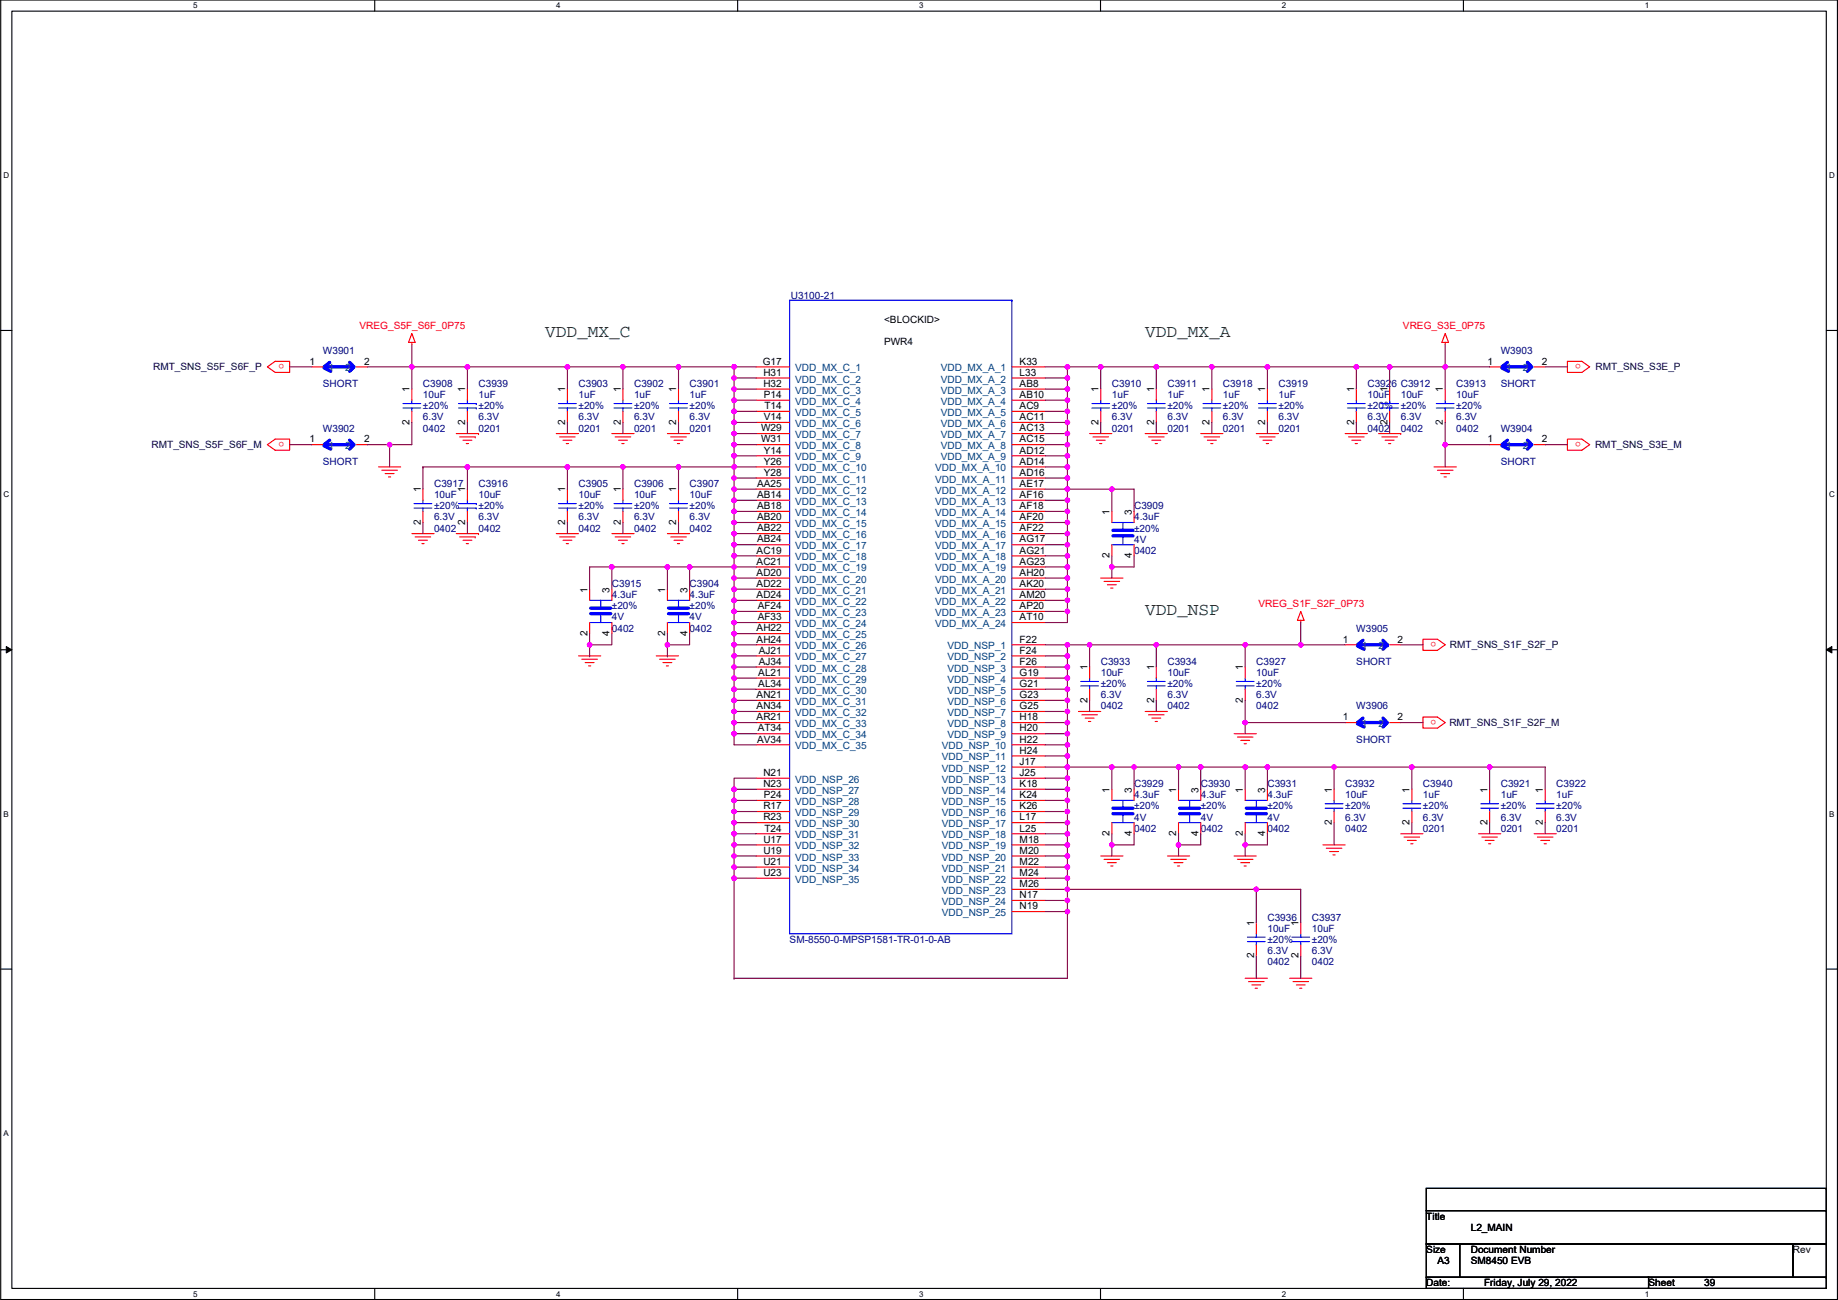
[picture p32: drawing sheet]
<svg xmlns="http://www.w3.org/2000/svg" width="420mm" height="297mm" viewBox="0 0 420 297" stroke-linecap="round" stroke-linejoin="round" font-family="sans-serif">
<defs><g id="words">
<g font-size="4.1" fill="#008000">
<text x="124.6" y="77">VDD_MX_C</text>
<text x="261.8" y="77">VDD_MX_A</text>
<text x="261.8" y="140.5">VDD_NSP</text>
</g>
<g font-size="2.3" fill="#000080">
<text x="180.8" y="68.4">U3100-21</text>
<text x="73.8" y="80.8">W3901</text>
<text x="343.1" y="80.8">W3903</text>
<text x="73.8" y="88.4">SHORT</text>
<text x="96.7" y="88.4">C3908</text>
<text x="109.4" y="88.4">C3939</text>
<text x="132.2" y="88.4">C3903</text>
<text x="144.9" y="88.4">C3902</text>
<text x="157.6" y="88.4">C3901</text>
<text x="254.2" y="88.4">C3910</text>
<text x="266.9" y="88.4">C3911</text>
<text x="279.6" y="88.4">C3918</text>
<text x="292.3" y="88.4">C3919</text>
<text x="312.6" y="88.4">C3926 C3912</text>
<text x="332.9" y="88.4">C3913</text>
<text x="343.1" y="88.4">SHORT</text>
<text x="96.7" y="91">10uF</text>
<text x="96.7" y="93.5">±20%</text>
<text x="109.4" y="91">1uF</text>
<text x="109.4" y="93.5">±20%</text>
<text x="132.2" y="91">1uF</text>
<text x="132.2" y="93.5">±20%</text>
<text x="144.9" y="91">1uF</text>
<text x="144.9" y="93.5">±20%</text>
<text x="157.6" y="91">1uF</text>
<text x="157.6" y="93.5">±20%</text>
<text x="254.2" y="91">1uF</text>
<text x="254.2" y="93.5">±20%</text>
<text x="266.9" y="91">1uF</text>
<text x="266.9" y="93.5">±20%</text>
<text x="279.6" y="91">1uF</text>
<text x="279.6" y="93.5">±20%</text>
<text x="292.3" y="91">1uF</text>
<text x="292.3" y="93.5">±20%</text>
<text x="312.6" y="91">10uF</text>
<text x="312.6" y="93.5">±20%</text>
<text x="320.2" y="91">10uF</text>
<text x="320.2" y="93.5">±20%</text>
<text x="332.9" y="91">10uF</text>
<text x="332.9" y="93.5">±20%</text>
<text x="73.8" y="98.6">W3902</text>
<text x="96.7" y="98.6">0402</text>
<text x="96.7" y="96.1">6.3V</text>
<text x="109.4" y="98.6">0201</text>
<text x="109.4" y="96.1">6.3V</text>
<text x="132.2" y="98.6">0201</text>
<text x="132.2" y="96.1">6.3V</text>
<text x="144.9" y="98.6">0201</text>
<text x="144.9" y="96.1">6.3V</text>
<text x="157.6" y="98.6">0201</text>
<text x="157.6" y="96.1">6.3V</text>
<text x="254.2" y="98.6">0201</text>
<text x="254.2" y="96.1">6.3V</text>
<text x="266.9" y="98.6">0201</text>
<text x="266.9" y="96.1">6.3V</text>
<text x="279.6" y="98.6">0201</text>
<text x="279.6" y="96.1">6.3V</text>
<text x="292.3" y="98.6">0201</text>
<text x="292.3" y="96.1">6.3V</text>
<text x="312.6" y="98.6">0402</text>
<text x="312.6" y="96.1">6.3V</text>
<text x="320.2" y="98.6">0402</text>
<text x="320.2" y="96.1">6.3V</text>
<text x="332.9" y="98.6">0402</text>
<text x="332.9" y="96.1">6.3V</text>
<text x="343.1" y="98.6">W3904</text>
<text x="73.8" y="106.2">SHORT</text>
<text x="343.1" y="106.2">SHORT</text>
<text x="99.2" y="111.3">C3917</text>
<text x="99.2" y="113.8">10uF</text>
<text x="109.4" y="111.3">C3916</text>
<text x="109.4" y="113.8">10uF</text>
<text x="132.2" y="111.3">C3905</text>
<text x="132.2" y="113.8">10uF</text>
<text x="144.9" y="111.3">C3906</text>
<text x="144.9" y="113.8">10uF</text>
<text x="157.6" y="111.3">C3907</text>
<text x="157.6" y="113.8">10uF</text>
<text x="99.2" y="118.9">6.3V</text>
<text x="99.2" y="116.4">±20%</text>
<text x="109.4" y="118.9">6.3V</text>
<text x="109.4" y="116.4">±20%</text>
<text x="132.2" y="118.9">6.3V</text>
<text x="132.2" y="116.4">±20%</text>
<text x="144.9" y="118.9">6.3V</text>
<text x="144.9" y="116.4">±20%</text>
<text x="157.6" y="118.9">6.3V</text>
<text x="157.6" y="116.4">±20%</text>
<text x="259.2" y="116.4">C3909</text>
<text x="259.2" y="118.9">4.3uF</text>
<text x="99.2" y="121.5">0402</text>
<text x="109.4" y="121.5">0402</text>
<text x="132.2" y="121.5">0402</text>
<text x="144.9" y="121.5">0402</text>
<text x="157.6" y="121.5">0402</text>
<text x="259.2" y="124">4V</text>
<text x="259.2" y="121.5">±20%</text>
<text x="259.2" y="126.5">0402</text>
<text x="139.9" y="134.2">C3915</text>
<text x="139.9" y="136.7">4.3uF</text>
<text x="157.6" y="134.2">C3904</text>
<text x="157.6" y="136.7">4.3uF</text>
<text x="139.9" y="141.8">4V</text>
<text x="139.9" y="139.2">±20%</text>
<text x="157.6" y="141.8">4V</text>
<text x="157.6" y="139.2">±20%</text>
<text x="139.9" y="144.3">0402</text>
<text x="157.6" y="144.3">0402</text>
<text x="310" y="144.3">W3905</text>
<text x="251.6" y="151.9">C3933</text>
<text x="251.6" y="154.5">10uF</text>
<text x="266.9" y="151.9">C3934</text>
<text x="266.9" y="154.5">10uF</text>
<text x="287.2" y="151.9">C3927</text>
<text x="287.2" y="154.5">10uF</text>
<text x="310" y="151.9">SHORT</text>
<text x="251.6" y="159.6">6.3V</text>
<text x="251.6" y="157">±20%</text>
<text x="266.9" y="159.6">6.3V</text>
<text x="266.9" y="157">±20%</text>
<text x="287.2" y="159.6">6.3V</text>
<text x="287.2" y="157">±20%</text>
<text x="251.6" y="162.1">0402</text>
<text x="266.9" y="162.1">0402</text>
<text x="287.2" y="162.1">0402</text>
<text x="310" y="162.1">W3906</text>
<text x="310" y="169.7">SHORT</text>
<text x="259.2" y="179.9">C3929</text>
<text x="274.5" y="179.9">C3930</text>
<text x="289.7" y="179.9">C3931</text>
<text x="307.5" y="179.9">C3932</text>
<text x="325.3" y="179.9">C3940</text>
<text x="343.1" y="179.9">C3921</text>
<text x="355.8" y="179.9">C3922</text>
<text x="259.2" y="182.4">4.3uF</text>
<text x="259.2" y="185">±20%</text>
<text x="274.5" y="182.4">4.3uF</text>
<text x="274.5" y="185">±20%</text>
<text x="289.7" y="182.4">4.3uF</text>
<text x="289.7" y="185">±20%</text>
<text x="307.5" y="182.4">10uF</text>
<text x="307.5" y="185">±20%</text>
<text x="325.3" y="182.4">1uF</text>
<text x="325.3" y="185">±20%</text>
<text x="343.1" y="182.4">1uF</text>
<text x="343.1" y="185">±20%</text>
<text x="355.8" y="182.4">1uF</text>
<text x="355.8" y="185">±20%</text>
<text x="259.2" y="190">0402</text>
<text x="259.2" y="187.5">4V</text>
<text x="274.5" y="190">0402</text>
<text x="274.5" y="187.5">4V</text>
<text x="289.7" y="190">0402</text>
<text x="289.7" y="187.5">4V</text>
<text x="307.5" y="190">0402</text>
<text x="307.5" y="187.5">6.3V</text>
<text x="325.3" y="190">0201</text>
<text x="325.3" y="187.5">6.3V</text>
<text x="343.1" y="190">0201</text>
<text x="343.1" y="187.5">6.3V</text>
<text x="355.8" y="190">0201</text>
<text x="355.8" y="187.5">6.3V</text>
<text x="180.5" y="215.4">SM-8550-0-MPSP1581-TR-01-0-AB</text>
<text x="289.7" y="210.4">C3936</text>
<text x="289.7" y="212.9">10uF</text>
<text x="289.7" y="215.4">±20%</text>
<text x="299.9" y="210.4">C3937</text>
<text x="299.9" y="212.9">10uF</text>
<text x="299.9" y="215.4">±20%</text>
<text x="289.7" y="220.5">0402</text>
<text x="289.7" y="218">6.3V</text>
<text x="299.9" y="220.5">0402</text>
<text x="299.9" y="218">6.3V</text>
</g>
<g font-size="2.3" fill="#f00">
<text x="82.2" y="75.2">VREG_S5F_S6F_0P75</text>
<text x="320.7" y="75.2">VREG_S3E_0P75</text>
<text x="64.9" y="83.2" transform="rotate(180 64.9 83.2)">o</text>
<text x="361.4" y="83.2" transform="rotate(180 361.4 83.2)">o</text>
<text x="64.9" y="101" transform="rotate(180 64.9 101)">o</text>
<text x="361.4" y="101" transform="rotate(180 361.4 101)">o</text>
<text x="287.7" y="138.7">VREG_S1F_S2F_0P73</text>
<text x="328.3" y="146.7" transform="rotate(180 328.3 146.7)">o</text>
<text x="328.3" y="164.5" transform="rotate(180 328.3 164.5)">o</text>
</g>
<g font-size="2.3">
<text x="202.1" y="73.7">&lt;BLOCKID&gt;</text>
<text x="70.8" y="83.3">1</text>
<text x="83.2" y="83.3">2</text>
<text x="174.4" y="83.3">G17</text>
<text x="202.1" y="78.8">PWR4</text>
<text x="233.1" y="83.3">K33</text>
<text x="340" y="83.3">1</text>
<text x="352.5" y="83.3">2</text>
<text x="93.6" y="89.7" transform="rotate(-90 93.6 89.7)">1</text>
<text x="106.3" y="89.7" transform="rotate(-90 106.3 89.7)">1</text>
<text x="129.2" y="89.7" transform="rotate(-90 129.2 89.7)">1</text>
<text x="141.9" y="89.7" transform="rotate(-90 141.9 89.7)">1</text>
<text x="154.6" y="89.7" transform="rotate(-90 154.6 89.7)">1</text>
<text x="174.5" y="85.9">H31</text>
<text x="174.5" y="88.4">H32</text>
<text x="233.1" y="85.9">L33</text>
<text x="233.1" y="88.4">AB8</text>
<text x="251.1" y="89.7" transform="rotate(-90 251.1 89.7)">1</text>
<text x="263.8" y="89.7" transform="rotate(-90 263.8 89.7)">1</text>
<text x="276.5" y="89.7" transform="rotate(-90 276.5 89.7)">1</text>
<text x="289.2" y="89.7" transform="rotate(-90 289.2 89.7)">1</text>
<text x="309.5" y="89.7" transform="rotate(-90 309.5 89.7)">1</text>
<text x="317.2" y="89.7" transform="rotate(-90 317.2 89.7)">1</text>
<text x="329.8" y="89.7" transform="rotate(-90 329.8 89.7)">1</text>
<text x="174.6" y="90.9">P14</text>
<text x="174.8" y="93.5">T14</text>
<text x="233.1" y="90.9">AB10</text>
<text x="233.1" y="93.5">AC9</text>
<text x="70.8" y="101.1">1</text>
<text x="83.2" y="101.1">2</text>
<text x="93.6" y="97" transform="rotate(-90 93.6 97)">2</text>
<text x="106.3" y="97" transform="rotate(-90 106.3 97)">2</text>
<text x="129.2" y="97" transform="rotate(-90 129.2 97)">2</text>
<text x="141.9" y="97" transform="rotate(-90 141.9 97)">2</text>
<text x="154.6" y="97" transform="rotate(-90 154.6 97)">2</text>
<text x="174" y="98.6">W29</text>
<text x="174" y="101.1">W31</text>
<text x="174.6" y="96">V14</text>
<text x="233.1" y="96">AC11</text>
<text x="233.1" y="98.6">AC13</text>
<text x="233.1" y="101.1">AC15</text>
<text x="251.1" y="97" transform="rotate(-90 251.1 97)">2</text>
<text x="263.8" y="97" transform="rotate(-90 263.8 97)">2</text>
<text x="276.5" y="97" transform="rotate(-90 276.5 97)">2</text>
<text x="289.2" y="97" transform="rotate(-90 289.2 97)">2</text>
<text x="309.5" y="97" transform="rotate(-90 309.5 97)">2</text>
<text x="317.2" y="97" transform="rotate(-90 317.2 97)">2</text>
<text x="329.8" y="97" transform="rotate(-90 329.8 97)">2</text>
<text x="340" y="101.1">1</text>
<text x="352.5" y="101.1">2</text>
<text x="174.6" y="106.2">Y26</text>
<text x="174.6" y="103.6">Y14</text>
<text x="233.1" y="106.2">AD14</text>
<text x="233.1" y="103.6">AD12</text>
<text x="96.2" y="112.5" transform="rotate(-90 96.2 112.5)">1</text>
<text x="106.3" y="112.5" transform="rotate(-90 106.3 112.5)">1</text>
<text x="129.2" y="112.5" transform="rotate(-90 129.2 112.5)">1</text>
<text x="141.9" y="112.5" transform="rotate(-90 141.9 112.5)">1</text>
<text x="154.6" y="112.5" transform="rotate(-90 154.6 112.5)">1</text>
<text x="173.1" y="111.3">AA25</text>
<text x="173.1" y="113.8">AB14</text>
<text x="174.6" y="108.7">Y28</text>
<text x="233.1" y="108.7">AD16</text>
<text x="233.1" y="111.3">AE17</text>
<text x="233.1" y="113.8">AF16</text>
<text x="96.2" y="119.9" transform="rotate(-90 96.2 119.9)">2</text>
<text x="106.3" y="119.9" transform="rotate(-90 106.3 119.9)">2</text>
<text x="129.2" y="119.9" transform="rotate(-90 129.2 119.9)">2</text>
<text x="141.9" y="119.9" transform="rotate(-90 141.9 119.9)">2</text>
<text x="154.6" y="119.9" transform="rotate(-90 154.6 119.9)">2</text>
<text x="173.1" y="116.3">AB18</text>
<text x="173.1" y="118.9">AB20</text>
<text x="233.1" y="116.3">AF18</text>
<text x="233.1" y="118.9">AF20</text>
<text x="253.6" y="117.6" transform="rotate(-90 253.6 117.6)">1</text>
<text x="258.7" y="117.6" transform="rotate(-90 258.7 117.6)">3</text>
<text x="173.1" y="121.4">AB22</text>
<text x="173.1" y="124">AB24</text>
<text x="233.1" y="121.4">AF22</text>
<text x="233.1" y="124">AG17</text>
<text x="173" y="126.5">AC19</text>
<text x="173" y="129">AC21</text>
<text x="173" y="131.6">AD20</text>
<text x="233.1" y="126.5">AG21</text>
<text x="233.1" y="129">AG23</text>
<text x="233.1" y="131.6">AH20</text>
<text x="253.6" y="127.5" transform="rotate(-90 253.6 127.5)">2</text>
<text x="258.7" y="127.5" transform="rotate(-90 258.7 127.5)">4</text>
<text x="134.3" y="135.4" transform="rotate(-90 134.3 135.4)">1</text>
<text x="139.3" y="135.4" transform="rotate(-90 139.3 135.4)">3</text>
<text x="152.1" y="135.4" transform="rotate(-90 152.1 135.4)">1</text>
<text x="157.1" y="135.4" transform="rotate(-90 157.1 135.4)">3</text>
<text x="173" y="134.1">AD22</text>
<text x="173" y="136.7">AD24</text>
<text x="233.1" y="134.1">AK20</text>
<text x="233.1" y="136.7">AM20</text>
<text x="173.2" y="139.2">AF24</text>
<text x="173.2" y="141.7">AF33</text>
<text x="233.1" y="139.2">AP20</text>
<text x="233.1" y="141.7">AT10</text>
<text x="134.3" y="145.3" transform="rotate(-90 134.3 145.3)">2</text>
<text x="139.3" y="145.3" transform="rotate(-90 139.3 145.3)">4</text>
<text x="152.1" y="145.3" transform="rotate(-90 152.1 145.3)">2</text>
<text x="157.1" y="145.3" transform="rotate(-90 157.1 145.3)">4</text>
<text x="173" y="144.3">AH22</text>
<text x="173" y="146.8">AH24</text>
<text x="173.5" y="149.4">AJ21</text>
<text x="233.1" y="146.8">F22</text>
<text x="233.1" y="149.4">F24</text>
<text x="307" y="146.8">1</text>
<text x="319.4" y="146.8">2</text>
<text x="173.3" y="154.4">AL21</text>
<text x="173.5" y="151.9">AJ34</text>
<text x="233.1" y="151.9">F26</text>
<text x="233.1" y="154.4">G19</text>
<text x="248.6" y="153.2" transform="rotate(-90 248.6 153.2)">1</text>
<text x="263.8" y="153.2" transform="rotate(-90 263.8 153.2)">1</text>
<text x="284.1" y="153.2" transform="rotate(-90 284.1 153.2)">1</text>
<text x="173" y="159.5">AN21</text>
<text x="173.3" y="157">AL34</text>
<text x="233.1" y="157">G21</text>
<text x="233.1" y="159.5">G23</text>
<text x="248.6" y="160.5" transform="rotate(-90 248.6 160.5)">2</text>
<text x="263.8" y="160.5" transform="rotate(-90 263.8 160.5)">2</text>
<text x="284.1" y="160.5" transform="rotate(-90 284.1 160.5)">2</text>
<text x="173" y="162.1">AN34</text>
<text x="173" y="164.6">AR21</text>
<text x="173.2" y="167.1">AT34</text>
<text x="233.1" y="162.1">G25</text>
<text x="233.1" y="164.6">H18</text>
<text x="233.1" y="167.1">H20</text>
<text x="307" y="164.6">1</text>
<text x="319.4" y="164.6">2</text>
<text x="173.1" y="169.7">AV34</text>
<text x="233.1" y="169.7">H22</text>
<text x="233.1" y="172.2">H24</text>
<text x="174.5" y="177.3">N21</text>
<text x="174.5" y="179.8">N23</text>
<text x="233.1" y="174.8">J17</text>
<text x="233.1" y="177.3">J25</text>
<text x="233.1" y="179.8">K18</text>
<text x="174.5" y="184.9">R17</text>
<text x="174.6" y="182.4">P24</text>
<text x="233.1" y="182.4">K24</text>
<text x="233.1" y="184.9">K26</text>
<text x="253.6" y="181.1" transform="rotate(-90 253.6 181.1)">1</text>
<text x="258.7" y="181.1" transform="rotate(-90 258.7 181.1)">3</text>
<text x="268.9" y="181.1" transform="rotate(-90 268.9 181.1)">1</text>
<text x="274" y="181.1" transform="rotate(-90 274 181.1)">3</text>
<text x="284.1" y="181.1" transform="rotate(-90 284.1 181.1)">1</text>
<text x="289.2" y="181.1" transform="rotate(-90 289.2 181.1)">3</text>
<text x="304.4" y="181.1" transform="rotate(-90 304.4 181.1)">1</text>
<text x="322.2" y="181.1" transform="rotate(-90 322.2 181.1)">1</text>
<text x="340" y="181.1" transform="rotate(-90 340 181.1)">1</text>
<text x="352.7" y="181.1" transform="rotate(-90 352.7 181.1)">1</text>
<text x="174.5" y="187.5">R23</text>
<text x="174.8" y="190">T24</text>
<text x="233.1" y="187.5">L17</text>
<text x="233.1" y="190">L25</text>
<text x="253.6" y="191" transform="rotate(-90 253.6 191)">2</text>
<text x="258.7" y="191" transform="rotate(-90 258.7 191)">4</text>
<text x="268.9" y="191" transform="rotate(-90 268.9 191)">2</text>
<text x="274" y="191" transform="rotate(-90 274 191)">4</text>
<text x="284.1" y="191" transform="rotate(-90 284.1 191)">2</text>
<text x="289.2" y="191" transform="rotate(-90 289.2 191)">4</text>
<text x="304.4" y="188.5" transform="rotate(-90 304.4 188.5)">2</text>
<text x="322.2" y="188.5" transform="rotate(-90 322.2 188.5)">2</text>
<text x="340" y="188.5" transform="rotate(-90 340 188.5)">2</text>
<text x="352.7" y="188.5" transform="rotate(-90 352.7 188.5)">2</text>
<text x="174.5" y="192.5">U17</text>
<text x="174.5" y="195.1">U19</text>
<text x="174.5" y="197.6">U21</text>
<text x="233.1" y="192.5">M18</text>
<text x="233.1" y="195.1">M20</text>
<text x="233.1" y="197.6">M22</text>
<text x="174.5" y="200.2">U23</text>
<text x="233.1" y="200.2">M24</text>
<text x="233.1" y="202.7">M26</text>
<text x="233.1" y="205.2">N17</text>
<text x="233.1" y="207.8">N19</text>
<text x="286.7" y="211.6" transform="rotate(-90 286.7 211.6)">1</text>
<text x="296.8" y="211.6" transform="rotate(-90 296.8 211.6)">1</text>
<text x="286.7" y="219" transform="rotate(-90 286.7 219)">2</text>
<text x="296.8" y="219" transform="rotate(-90 296.8 219)">2</text>
<text x="326" y="278.7">Title</text>
<text x="336.2" y="281.2">L2_MAIN</text>
<text x="326" y="286.3">Size</text>
<text x="336.2" y="286.3">Document Number</text>
<text x="409.9" y="286.3">Rev</text>
<text x="326" y="293.9">Date:</text>
<text x="328.6" y="288.8">A3</text>
<text x="336.2" y="288.8">SM8450 EVB</text>
<text x="339.3" y="293.9">Friday, July 29, 2022</text>
<text x="376.8" y="293.9">Sheet</text>
<text x="389.5" y="293.9">39</text>
</g>
<g font-size="2.3" fill="#000040">
<text x="35" y="84.6">RMT_SNS_S5F_S6F_P</text>
<text x="364.7" y="84.6">RMT_SNS_S3E_P</text>
<text x="34.6" y="102.4">RMT_SNS_S5F_S6F_M</text>
<text x="364.6" y="102.4">RMT_SNS_S3E_M</text>
<text x="331.4" y="148.1">RMT_SNS_S1F_S2F_P</text>
<text x="331.3" y="165.9">RMT_SNS_S1F_S2F_M</text>
</g>
<g font-size="2.3" fill="#004080">
<text x="75.1" y="84.9">1</text>
<text x="78.9" y="84.9">2</text>
<text x="181.8" y="84.9">VDD_MX_C_1</text>
<text x="181.8" y="87.4">VDD_MX_C_2</text>
<text x="181.8" y="89.9">VDD_MX_C_3</text>
<text x="215" y="84.9">VDD_MX_A_1</text>
<text x="215" y="87.4">VDD_MX_A_2</text>
<text x="215" y="89.9">VDD_MX_A_3</text>
<text x="344.3" y="84.9">1</text>
<text x="348.1" y="84.9">2</text>
<text x="181.8" y="92.5">VDD_MX_C_4</text>
<text x="181.8" y="95">VDD_MX_C_5</text>
<text x="215" y="92.5">VDD_MX_A_4</text>
<text x="215" y="95">VDD_MX_A_5</text>
<text x="181.8" y="97.6">VDD_MX_C_6</text>
<text x="181.8" y="100.1">VDD_MX_C_7</text>
<text x="215" y="97.6">VDD_MX_A_6</text>
<text x="215" y="100.1">VDD_MX_A_7</text>
<text x="75.1" y="102.6">1</text>
<text x="78.9" y="102.6">2</text>
<text x="181.8" y="107.7">VDD_MX_C_10</text>
<text x="181.8" y="102.6">VDD_MX_C_8</text>
<text x="181.8" y="105.2">VDD_MX_C_9</text>
<text x="213.8" y="107.7">VDD_MX_A_10</text>
<text x="215" y="102.6">VDD_MX_A_8</text>
<text x="215" y="105.2">VDD_MX_A_9</text>
<text x="344.3" y="102.6">1</text>
<text x="348.1" y="102.6">2</text>
<text x="181.8" y="110.3">VDD_MX_C_11</text>
<text x="181.8" y="112.8">VDD_MX_C_12</text>
<text x="213.8" y="110.3">VDD_MX_A_11</text>
<text x="213.8" y="112.8">VDD_MX_A_12</text>
<text x="181.8" y="115.3">VDD_MX_C_13</text>
<text x="181.8" y="117.9">VDD_MX_C_14</text>
<text x="213.8" y="115.3">VDD_MX_A_13</text>
<text x="213.8" y="117.9">VDD_MX_A_14</text>
<text x="181.8" y="120.4">VDD_MX_C_15</text>
<text x="181.8" y="123">VDD_MX_C_16</text>
<text x="181.8" y="125.5">VDD_MX_C_17</text>
<text x="213.8" y="120.4">VDD_MX_A_15</text>
<text x="213.8" y="123">VDD_MX_A_16</text>
<text x="213.8" y="125.5">VDD_MX_A_17</text>
<text x="181.8" y="128">VDD_MX_C_18</text>
<text x="181.8" y="130.6">VDD_MX_C_19</text>
<text x="213.8" y="128">VDD_MX_A_18</text>
<text x="213.8" y="130.6">VDD_MX_A_19</text>
<text x="181.8" y="133.1">VDD_MX_C_20</text>
<text x="181.8" y="135.7">VDD_MX_C_21</text>
<text x="213.8" y="133.1">VDD_MX_A_20</text>
<text x="213.8" y="135.7">VDD_MX_A_21</text>
<text x="181.8" y="138.2">VDD_MX_C_22</text>
<text x="181.8" y="140.7">VDD_MX_C_23</text>
<text x="181.8" y="143.3">VDD_MX_C_24</text>
<text x="213.8" y="138.2">VDD_MX_A_22</text>
<text x="213.8" y="140.7">VDD_MX_A_23</text>
<text x="213.8" y="143.3">VDD_MX_A_24</text>
<text x="181.8" y="145.8">VDD_MX_C_25</text>
<text x="181.8" y="148.4">VDD_MX_C_26</text>
<text x="216.6" y="148.4">VDD_NSP_1</text>
<text x="311.3" y="148.4">1</text>
<text x="315.1" y="148.4">2</text>
<text x="181.8" y="150.9">VDD_MX_C_27</text>
<text x="181.8" y="153.4">VDD_MX_C_28</text>
<text x="181.8" y="156">VDD_MX_C_29</text>
<text x="216.6" y="150.9">VDD_NSP_2</text>
<text x="216.6" y="153.4">VDD_NSP_3</text>
<text x="216.6" y="156">VDD_NSP_4</text>
<text x="181.8" y="158.5">VDD_MX_C_30</text>
<text x="181.8" y="161.1">VDD_MX_C_31</text>
<text x="216.6" y="158.5">VDD_NSP_5</text>
<text x="216.6" y="161.1">VDD_NSP_6</text>
<text x="181.8" y="163.6">VDD_MX_C_32</text>
<text x="181.8" y="166.1">VDD_MX_C_33</text>
<text x="216.6" y="163.6">VDD_NSP_7</text>
<text x="216.6" y="166.1">VDD_NSP_8</text>
<text x="311.3" y="166.1">1</text>
<text x="315.1" y="166.1">2</text>
<text x="181.8" y="168.7">VDD_MX_C_34</text>
<text x="181.8" y="171.2">VDD_MX_C_35</text>
<text x="215.3" y="171.2">VDD_NSP_10</text>
<text x="215.3" y="173.8">VDD_NSP_11</text>
<text x="216.6" y="168.7">VDD_NSP_9</text>
<text x="181.8" y="178.8">VDD_NSP_26</text>
<text x="215.3" y="176.3">VDD_NSP_12</text>
<text x="215.3" y="178.8">VDD_NSP_13</text>
<text x="181.8" y="181.4">VDD_NSP_27</text>
<text x="181.8" y="183.9">VDD_NSP_28</text>
<text x="215.3" y="181.4">VDD_NSP_14</text>
<text x="215.3" y="183.9">VDD_NSP_15</text>
<text x="181.8" y="186.5">VDD_NSP_29</text>
<text x="181.8" y="189">VDD_NSP_30</text>
<text x="181.8" y="191.5">VDD_NSP_31</text>
<text x="215.3" y="186.5">VDD_NSP_16</text>
<text x="215.3" y="189">VDD_NSP_17</text>
<text x="215.3" y="191.5">VDD_NSP_18</text>
<text x="181.8" y="194.1">VDD_NSP_32</text>
<text x="181.8" y="196.6">VDD_NSP_33</text>
<text x="215.3" y="194.1">VDD_NSP_19</text>
<text x="215.3" y="196.6">VDD_NSP_20</text>
<text x="181.8" y="199.2">VDD_NSP_34</text>
<text x="181.8" y="201.7">VDD_NSP_35</text>
<text x="215.3" y="199.2">VDD_NSP_21</text>
<text x="215.3" y="201.7">VDD_NSP_22</text>
<text x="215.3" y="204.2">VDD_NSP_23</text>
<text x="215.3" y="206.8">VDD_NSP_24</text>
<text x="215.3" y="209.3">VDD_NSP_25</text>
</g>
<g font-size="1.8">
<text x="44.2" y="1.9">5</text>
<text x="127.1" y="1.9">4</text>
<text x="210.1" y="1.9">3</text>
<text x="293.1" y="1.9">2</text>
<text x="376" y="1.9">1</text>
<text x=".8" y="40.7">D</text>
<text x="418.1" y="40.7">D</text>
<text x=".8" y="113.6">C</text>
<text x="418.1" y="113.6">C</text>
<text x=".8" y="186.6">B</text>
<text x="418.1" y="186.6">B</text>
<text x=".8" y="259.6">A</text>
<text x="44.2" y="296.3">5</text>
<text x="127.1" y="296.3">4</text>
<text x="210.1" y="296.3">3</text>
<text x="293.1" y="296.3">2</text>
<text x="376" y="296.3">1</text>
</g>
</g></defs>
<path d="M.2 0h419.8v296.9h-419.8zM2.7 2.5h414.8v291.9h-414.8z" fill="none" stroke="#000" stroke-width=".25"/>
<g fill="#fff">
<path d="M44.2 .3h1v2h-1z"/>
<path d="M44.2 294.6h1v2.1h-1z"/>
</g>
<path d="M85.7 0v2.5M85.7 294.4v2.5" fill="none" stroke="#000" stroke-width=".25"/>
<g fill="#fff">
<path d="M127.1 .3h1v2h-1z"/>
<path d="M127.1 294.6h1v2.1h-1z"/>
</g>
<path d="M168.6 0v2.5M168.6 294.4v2.5" fill="none" stroke="#000" stroke-width=".25"/>
<g fill="#fff">
<path d="M210.1 .3h1v2h-1z"/>
<path d="M210.1 294.6h1v2.1h-1z"/>
</g>
<path d="M251.6 0v2.5M251.6 294.4v2.5" fill="none" stroke="#000" stroke-width=".25"/>
<g fill="#fff">
<path d="M293.1 .3h1v2h-1z"/>
<path d="M293.1 294.6h1v2.1h-1z"/>
</g>
<path d="M334.5 0v2.5M334.5 294.4v2.5" fill="none" stroke="#000" stroke-width=".25"/>
<g fill="#fff">
<path d="M376 .3h1v2h-1z"/>
<path d="M376 294.6h1v2.1h-1z"/>
<path d="M.8 39h1.3v2.1h-1.3z"/>
<path d="M418.1 39h1.3v2.1h-1.3z"/>
<path d="M.8 112h1.3v2h-1.3z"/>
<path d="M418.1 112h1.3v2h-1.3z"/>
</g>
<path d="M.2 75.5h2.5M417.5 75.5h2.5" fill="none" stroke="#000" stroke-width=".25"/>
<g fill="#fff">
<path d="M.8 184.9h1.2v2.1h-1.2z"/>
<path d="M418.1 184.9h1.2v2.1h-1.2z"/>
</g>
<path d="M.2 148.5h2.5M417.5 148.5h2.5" fill="none" stroke="#000" stroke-width=".25"/>
<path d="M1.4 147.7l1.3 .8-1.3 .7zM417.5 148.5l1.3-.8v1.5z" fill="#000" stroke="#000" stroke-width=".23"/>
<path d="M.8 257.9h1.2v2h-1.2z" fill="#fff"/>
<g fill="none" stroke="#000" stroke-width=".25">
<path d="M.2 221.4h2.5M417.5 221.4h2.5M326 271.5h91.5v5.1h-91.5zM326 276.6h91.5v7.6h-91.5zM417.5 271.5h.1M417.5 276.6h.1M326 284.2h7.7v7.7h-7.7zM326 291.9h50.8v2.5h-50.8zM333.7 284.2h.1M333.7 284.2h76.2v7.7h-76.2zM376.8 291.9h.1M376.8 291.9h40.7v2.5h-40.7z"/>
<path d="M409.9 284.2h.1M409.9 284.2h7.6v7.7h-7.6zM417.5 284.2h.1M417.5 291.9h.1"/>
</g>
<g fill="none" stroke="#f00" stroke-width=".25">
<path d="M94.1 78.2v.5M94.1 76.2l.8 2h-1.5zM330.4 78.2v.5M330.4 76.2l.7 2h-1.5zM61.1 83.8l1.8-1.2h3.3v2.5h-3.3zM104.3 99.1h5.1M105.1 99.8h3.5M108.6 99.8h.1M109.4 99.1h.1M127.2 99.1h5M127.9 99.8h3.6M129.7 88.9v2.5"/>
<path d="M129.7 94v2.5M139.9 99.1h5M140.6 99.8h3.6M142.4 88.9v2.5M142.4 94v2.5M152.6 99.1h5M153.3 99.8h3.6M155.1 88.9v2.5M155.1 94v2.5M249.1 99.1h5.1M249.8 99.8h3.6M251.6 88.9v2.5"/>
<path d="M251.6 94v2.5M261.8 99.1h5.1M262.5 99.8h3.6M274.5 99.1h5.1M275.2 99.8h3.6M277 88.9v2.5M277 94v2.5M287.2 99.1h5.1M287.9 99.8h3.6M289.7 88.9v2.5M289.7 94v2.5M307.5 99.1h5.1"/>
<path d="M308.3 99.8h3.5M310 88.9v2.5M310 94v2.5M315.1 99.1h5.1M315.9 99.8h3.5M320.2 99.1h.1M340.5 83.8h2.6M350.7 83.8h2.5M358.3 82.6h3.3l1.8 1.2-1.8 1.3h-3.3zM61.1 101.6l1.8-1.3h3.3v2.6h-3.3zM86.5 106.7h5.1M87.3 107.4h3.5"/>
<path d="M88 108.2h2.1M88.8 109h.5M96.7 111.8v2.5M96.7 116.8v2.6M105.8 100.6h2.1M106.6 101.4h.5M128.7 100.6h2M129.5 101.4h.5M141.4 100.6h2M142.2 101.4h.5M154.1 100.6h2M154.9 101.4h.5"/>
<path d="M250.6 100.6h2M251.4 101.4h.5M263.3 100.6h2M264.1 101.4h.5M276 100.6h2M276.8 101.4h.5M288.7 100.6h2M289.5 101.4h.5M309 100.6h2.1M309.8 101.4h.5M316.6 100.6h2.1M317.4 101.4h.5"/>
<path d="M327.8 106.7h5.1M328.6 107.4h3.5M329.3 108.2h2.1M330.1 109h.5M340.5 101.6h2.6M350.7 101.6h2.5M358.3 100.3h3.3l1.8 1.3-1.8 1.3h-3.3zM94.1 121.9h5.1M94.9 122.7h3.6M95.7 123.5h2M96.4 124.2h.5M104.3 121.9h5.1"/>
<path d="M105.1 122.7h3.5M105.8 123.5h2.1M106.6 124.2h.5M108.6 122.7h.1M109.4 121.9h.1M127.2 121.9h5M127.9 122.7h3.6M128.7 123.5h2M129.5 124.2h.5M134.8 134.6v2.6M139.9 121.9h5M139.9 134.6v2.6"/>
<path d="M140.6 122.7h3.6M141.4 123.5h2M142.2 124.2h.5M152.6 121.9h5M153.3 122.7h3.6M154.1 123.5h2M154.9 124.2h.5M251.6 132.1h5.1M252.4 132.8h3.5M253.1 133.6h2.1M253.9 134.4h.5M297.3 139.7l.8 2h-1.5z"/>
<path d="M132.2 149.9h5.1M133 150.6h3.6M133.8 151.4h2M134.5 152.2h.5M134.8 142.2v2.6M139.9 142.2v2.6M150 149.9h5.1M150.8 150.6h3.5M151.5 151.4h2.1M152.3 152.2h.5M264.3 152.4v2.5M264.3 157.5v2.5"/>
<path d="M284.6 152.4v2.5M284.6 157.5v2.5M297.3 141.7v.5M325.3 146.1h3.3l1.8 1.2-1.8 1.3h-3.3zM246.5 162.6h5.1M247.3 163.3h3.6M248.1 164.1h2M248.8 164.9h.5M261.8 162.6h5.1M262.5 163.3h3.6M263.3 164.1h2M264.1 164.9h.5"/>
<path d="M282.1 167.6h5.1M282.9 168.4h3.5M283.6 169.2h2.1M284.4 169.9h.5M325.3 163.8h3.3l1.8 1.3-1.8 1.3h-3.3zM251.6 195.6h5.1M252.4 196.3h3.5M253.1 197.1h2.1M253.9 197.9h.5M266.9 195.6h5M267.6 196.3h3.6M268.4 197.1h2"/>
<path d="M269.2 197.9h.5M269.4 180.3v2.6M269.4 188v2.5M274.5 180.3v2.6M274.5 188v2.5M282.1 195.6h5.1M282.9 196.3h3.5M283.6 197.1h2.1M284.4 197.9h.5M302.4 193h5.1M303.2 193.8h3.5M303.9 194.6h2.1"/>
<path d="M304.7 195.3h.5M305 180.3v2.6M305 185.4v2.6M320.2 190.5h5.1M321 191.3h3.5M321.7 192h2.1M322.5 192.8h.5M322.7 180.3v2.6M322.7 185.4v2.6M338 190.5h5.1M338.7 191.3h3.6M339.5 192h2"/>
<path d="M340.3 192.8h.5M340.5 180.3v2.6M340.5 185.4v2.6M350.7 190.5h5.1M351.4 191.3h3.6M352.2 192h2M353 192.8h.5M287.2 210.8v2.6M287.2 215.9v2.5M297.3 210.8v2.6M297.3 215.9v2.5M284.6 223.5h5.1"/>
<path d="M285.4 224.3h3.6M286.2 225.1h2M286.9 225.8h.5M294.8 223.5h5.1M295.6 224.3h3.5M296.3 225.1h2.1M297.1 225.8h.5"/>
</g>
<g fill="none" stroke="#00f" stroke-width=".76">
<path d="M343.3 84.1l1.5 .7M343.8 83.8h5.6M344.6 82.8l-1.3 1M349.2 82.8l.7 .8M350.2 83.8l-1 1M343.3 101.9l1.5 .7M343.8 101.6h5.6M344.6 100.6l-1.3 1M349.2 100.6l.7 .8M350.2 101.6l-1 1M135 138.9h4.6M135 140.2h4.6"/>
<path d="M316.1 146.3l.8 .8M317.2 147.3l-1.1 1M269.7 184.7h4.5M269.7 185.9h4.5"/>
</g>
<g fill="none" stroke="#00f" stroke-width=".25">
<path d="M127.7 92.2h4M127.7 93.2h4M129.7 91.4v.8M129.7 93.2v.8M140.4 92.2h4M140.4 93.2h4M142.4 91.4v.8M142.4 93.2v.8M153.1 92.2h4M153.1 93.2h4M155.1 91.4v.8M155.1 93.2v.8"/>
<path d="M249.6 92.2h4.1M249.6 93.2h4.1M251.6 91.4v.8M251.6 93.2v.8M275 92.2h4.1M275 93.2h4.1M277 91.4v.8M277 93.2v.8M287.7 92.2h4.1M287.7 93.2h4.1M289.7 91.4v.8M289.7 93.2v.8"/>
<path d="M308 92.2h4.1M308 93.2h4.1M310 91.4v.8M310 93.2v.8M94.7 115.1h4M94.7 116.1h4M96.7 114.3v.8M96.7 116.1v.7M134.8 137.2h5.1M137.3 137.2v1.5M134.8 142.2h5.1M137.3 140.5v1.7"/>
<path d="M262.3 155.7h4.1M262.3 156.7h4.1M264.3 154.9v.8M264.3 156.7v.8M282.6 155.7h4.1M282.6 156.7h4.1M284.6 154.9v.8M284.6 156.7v.8M269.4 188h5.1M269.4 182.9h5.1M271.9 182.9v1.5M271.9 186.2v1.8"/>
<path d="M302.9 183.6h4.1M302.9 184.7h4.1M305 182.9v.7M305 184.7v.7M320.7 183.6h4.1M320.7 184.7h4.1M322.7 182.9v.7M322.7 184.7v.7M338.5 183.6h4.1M338.5 184.7h4.1M340.5 182.9v.7M340.5 184.7v.7"/>
<path d="M285.2 214.1h4M285.2 215.1h4M287.2 213.4v.7M287.2 215.1v.8M295.3 214.1h4.1M295.3 215.1h4.1M297.3 213.4v.7M297.3 215.1v.8"/>
</g>
<circle cx="317.2" cy="147.3" r=".38" fill="#00f"/>
<path d="M310.8 147.3h5.6" fill="none" stroke="#00f" stroke-width=".76"/>
<circle cx="316.4" cy="147.3" r=".38" fill="#00f"/>
<g fill="none" stroke="#00f" stroke-width=".76">
<path d="M74.1 84.1l1.5 .7M74.6 83.8h5.6M75.3 82.8l-1.2 1M79.9 82.8l.8 .8M80.9 83.8l-1 1M74.1 101.9l1.5 .7M74.6 101.6h5.6M75.3 100.6l-1.2 1M79.9 100.6l.8 .8M80.9 101.6l-1 1M254.4 121.2h4.6M254.4 122.4h4.6"/>
<path d="M310.3 147.6l1.5 .7M311.6 146.3l-1.3 1M310.8 165.1h5.6M316.1 164.1l.8 .8M317.2 165.1l-1.1 1M254.4 184.7h4.6M254.4 185.9h4.6M284.9 184.7h4.6M284.9 185.9h4.6"/>
</g>
<g fill="none" stroke="#f00" stroke-width=".25">
<path d="M71.3 83.8h2.5M81.4 83.8h2.6M94.1 88.9v2.5M94.1 94v2.5M106.8 88.9v2.5M106.8 94v2.5M317.7 88.9v2.5M317.7 94v2.5M330.4 88.9v2.5M330.4 94v2.5M71.3 101.6h2.5M81.4 101.6h2.6"/>
<path d="M142.4 111.8v2.5M142.4 116.8v2.6M254.2 116.8v2.6M259.2 116.8v2.6M254.2 124.5v2.5M259.2 124.5v2.5M307.5 147.3h2.5M317.7 147.3h2.5M254.2 180.3v2.6M254.2 188v2.5M259.2 180.3v2.6M259.2 188v2.5"/>
<path d="M284.6 180.3v2.6M284.6 188v2.5M289.7 180.3v2.6M289.7 188v2.5M353.2 180.3v2.6M353.2 185.4v2.6"/>
</g>
<g fill="none" stroke="#00f" stroke-width=".25">
<path d="M92.1 92.2h4.1M92.1 93.2h4.1M94.1 91.4v.8M94.1 93.2v.8M104.8 92.2h4.1M104.8 93.2h4.1M106.8 91.4v.8M106.8 93.2v.8M108.9 92.2h.1M108.9 93.2h.1M315.6 92.2h4.1M315.6 93.2h4.1"/>
<path d="M317.7 91.4v.8M317.7 93.2v.8M328.3 92.2h4.1M328.3 93.2h4.1M330.4 91.4v.8M330.4 93.2v.8M140.4 115.1h4M140.4 116.1h4M142.4 114.3v.8M142.4 116.1v.7M254.2 119.4h5M256.7 119.4v1.5"/>
<path d="M254.2 124.5h5M256.7 122.7v1.8M254.2 188h5M254.2 182.9h5M256.7 182.9v1.5M256.7 186.2v1.8M284.6 188h5.1M284.6 182.9h5.1M287.2 182.9v1.5M287.2 186.2v1.8M351.2 183.6h4.1M351.2 184.7h4.1"/>
<path d="M353.2 182.9v.7M353.2 184.7v.7"/>
</g>
<circle cx="316.4" cy="165.1" r=".38" fill="#00f"/>
<path d="M152.8 138.9h4.6M152.8 140.2h4.6M310.3 165.4l1.5 .7M311.6 164.1l-1.3 1" fill="none" stroke="#00f" stroke-width=".76"/>
<g fill="none" stroke="#f00" stroke-width=".25">
<path d="M172.9 83.8h7.6M172.9 86.4h7.6M172.9 88.9h7.6M172.9 91.4h7.6M172.9 94h7.6M172.9 96.5h7.6M172.9 99.1h7.6M231.3 83.8h7.6M231.3 86.4h7.6M231.3 88.9h7.6M231.3 91.4h7.6M231.3 94h7.6"/>
<path d="M231.3 96.5h7.6M231.3 99.1h7.6M264.3 88.9v2.5M264.3 94v2.5M106.8 111.8v2.5M106.8 116.8v2.6M129.7 111.8v2.5M129.7 116.8v2.6M155.1 111.8v2.5M155.1 116.8v2.6M172.9 106.7h7.6M172.9 109.2h7.6"/>
<path d="M172.9 111.8h7.6M172.9 114.3h7.6M172.9 116.8h7.6M172.9 119.4h7.6M172.9 101.6h7.6M172.9 104.1h7.6M231.3 106.7h7.6M231.3 109.2h7.6M231.3 111.8h7.6M231.3 114.3h7.6M231.3 116.8h7.6M231.3 119.4h7.6"/>
<path d="M231.3 101.6h7.6M231.3 104.1h7.6M152.6 134.6v2.6M157.6 134.6v2.6M172.9 121.9h7.6M172.9 124.5h7.6M172.9 127h7.6M172.9 129.5h7.6M172.9 132.1h7.6M172.9 134.6h7.6M172.9 137.2h7.6M172.9 139.7h7.6"/>
<path d="M231.3 121.9h7.6M231.3 124.5h7.6M231.3 127h7.6M231.3 129.5h7.6M231.3 132.1h7.6M231.3 134.6h7.6M231.3 137.2h7.6M231.3 139.7h7.6M152.6 142.2v2.6M157.6 142.2v2.6M172.9 142.2h7.6M172.9 144.8h7.6"/>
<path d="M172.9 147.3h7.6M172.9 149.9h7.6M172.9 152.4h7.6M172.9 154.9h7.6M172.9 157.5h7.6M231.3 142.2h7.6M231.3 147.3h7.6M231.3 149.9h7.6M231.3 152.4h7.6M231.3 154.9h7.6M231.3 157.5h7.6M249.1 152.4v2.5"/>
<path d="M249.1 157.5v2.5M172.9 160h7.6M172.9 162.6h7.6M172.9 165.1h7.6M172.9 167.6h7.6M172.9 170.2h7.6M172.9 177.8h7.6M231.3 170.2h7.6M231.3 172.7h7.6M231.3 175.3h7.6M231.3 177.8h7.6M231.3 160h7.6"/>
<path d="M231.3 162.6h7.6M231.3 165.1h7.6M231.3 167.6h7.6M307.5 165.1h2.5M317.7 165.1h2.5M172.9 180.3h7.6M172.9 182.9h7.6M172.9 185.4h7.6M172.9 188h7.6M172.9 190.5h7.6M172.9 193h7.6M172.9 195.6h7.6"/>
<path d="M172.9 198.1h7.6M231.3 180.3h7.6M231.3 182.9h7.6M231.3 185.4h7.6M231.3 188h7.6M231.3 190.5h7.6M231.3 193h7.6M231.3 195.6h7.6M231.3 198.1h7.6M172.9 200.7h7.6M231.3 200.7h7.6M231.3 203.2h7.6"/>
<path d="M231.3 205.7h7.6M231.3 208.3h7.6"/>
</g>
<g fill="none" stroke="#00f" stroke-width=".25">
<path d="M180.5 68.6h50.8v144.8h-50.8zM231.3 68.6h.1M262.3 92.2h4.1M262.3 93.2h4.1M264.3 91.4v.8M264.3 93.2v.8M104.8 115.1h4.1M104.8 116.1h4.1M106.8 114.3v.8M106.8 116.1v.7M108.9 115.1h.1M108.9 116.1h.1"/>
<path d="M127.7 115.1h4M127.7 116.1h4M129.7 114.3v.8M129.7 116.1v.7M153.1 115.1h4M153.1 116.1h4M155.1 114.3v.8M155.1 116.1v.7M152.6 137.2h5M155.1 137.2v1.5M152.6 142.2h5M155.1 140.5v1.7"/>
<path d="M247.1 155.7h4M247.1 156.7h4M249.1 154.9v.8M249.1 156.7v.8"/>
</g>
<g fill="none" stroke="#800040" stroke-width=".25">
<path d="M94.1 78.7v5.1M330.4 78.7v5.1M66.2 83.8h5.1M84 83.8h10.1M94.1 83.8v5.1M94.1 96.5v5.1h-5M94.1 83.8h12.7M106.8 83.8h.1M106.8 83.8h22.9M106.8 83.8v5.1M106.8 96.5v2.6M129.7 96.5v2.6"/>
<path d="M142.4 83.8h-12.7v5.1M142.4 96.5v2.6M155.1 83.8h-12.7v5.1M155.1 96.5v2.6M167.8 83.8v2.6M167.8 83.8h5.1M167.8 99.1v2.5M167.8 83.8h-12.7v5.1M167.8 99.1h5.1M172.9 86.4h-5.1v2.5M172.9 88.9h-5.1v2.5M172.9 91.4h-5.1v2.6"/>
<path d="M172.9 94h-5.1v2.5M172.9 96.5h-5.1v2.6M238.9 83.8h5.1v2.6M238.9 86.4h5.1M238.9 88.9h5.1M238.9 91.4h5.1M238.9 94h5.1M238.9 96.5h5.1M238.9 99.1h5.1M244 83.8h7.6M244 86.4v2.5M244 88.9v2.5"/>
<path d="M244 91.4v2.6M244 94v2.5M244 96.5v2.6M244 99.1v2.5M251.6 96.5v2.6M264.3 96.5v2.6M264.3 83.8v5.1M264.3 83.8h12.7M264.3 83.8h-12.7v5.1M277 83.8v5.1M277 96.5v2.6M277 83.8h33"/>
<path d="M289.7 83.8v5.1M289.7 96.5v2.6M310 83.8h7.7M310 83.8v5.1M310 83.8h.1M310 96.5v2.6M317.7 83.8h12.7M317.7 83.8v5.1M317.7 96.5v2.6M330.4 83.8h10.1M330.4 96.5v5.1M330.4 83.8v5.1"/>
<path d="M353.2 83.8h5.1M66.2 101.6h5.1M84 101.6h5.1M89.1 101.6v5.1M96.7 106.7v5.1M96.7 119.4v2.5M96.7 106.7h.1M96.7 106.7h10.1M106.8 106.7h22.9M106.8 106.7v5.1M106.8 119.4v2.5M129.7 119.4v2.5"/>
<path d="M142.4 106.7h-12.7v5.1M142.4 119.4v2.5M155.1 106.7h-12.7v5.1M155.1 119.4v2.5M167.8 116.8v2.6M167.8 116.8h5.1M172.9 101.6h-5.1v2.5M172.9 104.1h-5.1v2.6h-12.7v5.1M172.9 106.7h-5.1v2.5M172.9 109.2h-5.1v2.6M172.9 111.8h-5.1v2.5M172.9 114.3h-5.1v2.5"/>
<path d="M172.9 119.4h-5.1v2.5M238.9 101.6h5.1M238.9 104.1h5.1M238.9 106.7h5.1M238.9 109.2h5.1M238.9 111.8h5.1M238.9 116.8h5.1M238.9 119.4h5.1M238.9 114.3h5.1M244 111.8h10.2M244 101.6v2.5M244 104.1v2.6"/>
<path d="M244 106.7v2.5M244 109.2v2.6M244 111.8v2.5M244 116.8v2.6M244 119.4v2.5M244 114.3v2.5M254.2 111.8v5M254.2 111.8h5v5M330.4 101.6h10.1M330.4 101.6v5.1M353.2 101.6h5.1M139.9 129.5v5.1"/>
<path d="M152.6 129.5v5.1M157.6 129.5v5.1M167.8 139.7v2.5M167.8 139.7h5.1M172.9 121.9h-5.1v2.6M172.9 124.5h-5.1v2.5M172.9 127h-5.1v2.5h-33v5.1M172.9 129.5h-5.1v2.6M172.9 132.1h-5.1v2.5M172.9 134.6h-5.1v2.6M172.9 137.2h-5.1v2.5M238.9 121.9h5.1"/>
<path d="M238.9 124.5h5.1M238.9 127h5.1M238.9 129.5h5.1M238.9 132.1h5.1M238.9 134.6h5.1M238.9 137.2h5.1M238.9 139.7h5.1M244 121.9v2.6M244 124.5v2.5M244 127v2.5M244 129.5v2.6M244 132.1v2.5"/>
<path d="M244 134.6v2.6M244 137.2v2.5M244 139.7v2.5h-5.1M254.2 127v2.5M254.2 129.5v2.6M259.2 127v2.5h-5M134.8 144.8v2.5M134.8 149.9h.1M134.8 147.3v2.6M139.9 144.8v2.5h-5.1M152.6 144.8v2.5M152.6 149.9h.1"/>
<path d="M152.6 147.3v2.6M157.6 144.8v2.5h-5M167.8 142.2v2.6M167.8 149.9h.1M167.8 157.5v2.5M167.8 147.3v2.6M167.8 142.2h5.1M167.8 147.3h5.1M167.8 157.5h5.1M172.9 144.8h-5.1v2.5M172.9 149.9h-5.1v2.5M172.9 152.4h-5.1v2.5"/>
<path d="M172.9 154.9h-5.1v2.6M238.9 147.3h5.1M238.9 149.9h5.1M238.9 152.4h5.1M238.9 154.9h5.1M238.9 157.5h5.1M244 147.3h5.1M244 147.3h.1M244 149.9v2.5M244 152.4v2.5M244 154.9v2.6M244 157.5v2.5"/>
<path d="M244 147.3v2.6M249.1 147.3h.1M249.1 147.3h15.2M249.1 147.3v5.1M264.3 147.3h.1M264.3 147.3h20.3M264.3 147.3v5.1M284.6 147.3h12.7M284.6 147.3h.1M284.6 147.3v5.1M297.3 142.2v5.1M297.3 147.3h10.2"/>
<path d="M320.2 147.3h5.1M167.8 162.6v2.5M167.8 162.6h5.1M172.9 160h-5.1v2.6M172.9 165.1h-5.1v2.5M172.9 167.6h-5.1v2.6h5.1M172.9 177.8h-5.1v2.5M238.9 160h5.1M238.9 162.6h5.1M238.9 165.1h5.1M238.9 167.6h5.1M238.9 170.2h5.1"/>
<path d="M238.9 172.7h5.1M238.9 175.3h5.1M238.9 177.8h5.1M244 160v2.6M244 162.6v2.5M244 165.1v2.5M244 167.6v2.6M244 170.2v2.5M244 172.7v2.6M244 175.3v2.5M244 175.3h10.2M244 177.8v2.5"/>
<path d="M249.1 160v2.6M254.2 175.3v5M254.2 175.3h5M259.2 175.3h10.2M259.2 175.3v5M264.3 160v2.6M269.4 175.3v5M269.4 175.3h5.1M274.5 175.3v5M274.5 175.3h10.1M284.6 175.3h5.1M284.6 160v5.1"/>
<path d="M284.6 175.3v5M284.6 165.1v2.5M284.6 165.1h22.9M305 175.3v5M305 175.3h17.7M305 175.3h-15.3v5M320.2 165.1h5.1M322.7 175.3h.1M340.5 175.3h-17.8v5M167.8 180.3v2.6M167.8 190.5v2.5M167.8 193h5.1"/>
<path d="M167.8 193v2.6h5.1M167.8 195.6v2.5M167.8 198.1h5.1M167.8 198.1v2.6M167.8 190.5h5.1M167.8 180.3h5.1M172.9 182.9h-5.1v2.5M172.9 185.4h-5.1v2.6M172.9 188h-5.1v2.5M238.9 180.3h5.1M238.9 182.9h5.1M238.9 185.4h5.1"/>
<path d="M238.9 188h5.1M238.9 190.5h5.1M238.9 193h5.1M238.9 195.6h5.1M238.9 198.1h5.1M244 180.3v2.6M244 182.9v2.5M244 185.4v2.6M244 188v2.5M244 190.5v2.5M244 193v2.6M244 195.6v2.5"/>
<path d="M244 198.1v2.6M254.2 190.5v2.5M254.2 193v2.6M259.2 190.5v2.5h-5M269.4 190.5v2.5M269.4 193v2.6M274.5 190.5v2.5h-5.1M284.6 190.5v2.5M284.6 193v2.6M289.7 190.5v2.5h-5.1M305 188v5M322.7 188v2.5"/>
<path d="M340.5 180.3v-5h12.7v5M340.5 188v2.5M353.2 188v2.5M167.8 200.7h5.1M167.8 200.7v22.8M238.9 200.7h5.1M238.9 203.2h5.1M238.9 205.7h5.1M238.9 208.3h5.1M244 200.7v2.5M244 203.2v2.5M244 205.7v2.6"/>
<path d="M244 203.2h43.2M244 208.3v15.2h-76.2M287.2 203.2h10.1v7.6M287.2 203.2v7.6M287.2 218.4v5.1M297.3 218.4v5.1M167.8 223.5h.1"/>
</g>
<g fill="#f0f" stroke="#f0f" stroke-width=".25">
<circle cx="167.8" cy="86.4" r=".51"/>
<circle cx="167.8" cy="88.9" r=".51"/>
<circle cx="167.8" cy="91.4" r=".51"/>
<circle cx="167.8" cy="94" r=".51"/>
<circle cx="167.8" cy="96.5" r=".51"/>
<circle cx="167.8" cy="99.1" r=".51"/>
<circle cx="167.8" cy="101.6" r=".51"/>
<circle cx="167.8" cy="104.1" r=".51"/>
<circle cx="167.8" cy="109.2" r=".51"/>
<circle cx="167.8" cy="111.8" r=".51"/>
<circle cx="167.8" cy="114.3" r=".51"/>
<circle cx="167.8" cy="116.8" r=".51"/>
<circle cx="167.8" cy="119.4" r=".51"/>
<circle cx="167.8" cy="121.9" r=".51"/>
<circle cx="167.8" cy="124.5" r=".51"/>
<circle cx="167.8" cy="127" r=".51"/>
<circle cx="167.8" cy="132.1" r=".51"/>
<circle cx="167.8" cy="134.6" r=".51"/>
<circle cx="167.8" cy="137.2" r=".51"/>
<circle cx="167.8" cy="139.7" r=".51"/>
<circle cx="167.8" cy="142.2" r=".51"/>
<circle cx="167.8" cy="144.8" r=".51"/>
<circle cx="167.8" cy="147.3" r=".51"/>
<circle cx="167.8" cy="149.9" r=".51"/>
<circle cx="167.8" cy="152.4" r=".51"/>
<circle cx="167.8" cy="154.9" r=".51"/>
<circle cx="167.8" cy="157.5" r=".51"/>
<circle cx="167.8" cy="160" r=".51"/>
<circle cx="167.8" cy="162.6" r=".51"/>
<circle cx="167.8" cy="165.1" r=".51"/>
<circle cx="167.8" cy="167.6" r=".51"/>
<circle cx="167.8" cy="180.3" r=".51"/>
<circle cx="167.8" cy="182.9" r=".51"/>
<circle cx="167.8" cy="185.4" r=".51"/>
<circle cx="167.8" cy="188" r=".51"/>
<circle cx="167.8" cy="190.5" r=".51"/>
<circle cx="244" cy="83.8" r=".51"/>
<circle cx="244" cy="86.4" r=".51"/>
<circle cx="244" cy="88.9" r=".51"/>
<circle cx="244" cy="91.4" r=".51"/>
<circle cx="244" cy="96.5" r=".51"/>
<circle cx="244" cy="94" r=".51"/>
<circle cx="244" cy="99.1" r=".51"/>
<circle cx="244" cy="101.6" r=".51"/>
<circle cx="244" cy="106.7" r=".51"/>
<circle cx="244" cy="104.1" r=".51"/>
<circle cx="244" cy="109.2" r=".51"/>
<circle cx="244" cy="114.3" r=".51"/>
<circle cx="244" cy="111.8" r=".51"/>
<circle cx="244" cy="119.4" r=".51"/>
<circle cx="244" cy="116.8" r=".51"/>
<circle cx="244" cy="121.9" r=".51"/>
<circle cx="244" cy="127" r=".51"/>
<circle cx="244" cy="124.5" r=".51"/>
<circle cx="244" cy="129.5" r=".51"/>
<circle cx="244" cy="134.6" r=".51"/>
<circle cx="244" cy="132.1" r=".51"/>
<circle cx="244" cy="137.2" r=".51"/>
<circle cx="244" cy="139.7" r=".51"/>
<circle cx="94.1" cy="83.8" r=".51"/>
<circle cx="89.1" cy="101.6" r=".51"/>
<circle cx="330.4" cy="83.8" r=".51"/>
<circle cx="330.4" cy="101.6" r=".51"/>
<circle cx="142.4" cy="106.7" r=".51"/>
<circle cx="155.1" cy="106.7" r=".51"/>
<circle cx="167.8" cy="106.7" r=".51"/>
<circle cx="142.4" cy="83.8" r=".51"/>
<circle cx="155.1" cy="83.8" r=".51"/>
<circle cx="167.8" cy="83.8" r=".51"/>
<circle cx="251.6" cy="83.8" r=".51"/>
<circle cx="167.8" cy="193" r=".51"/>
<circle cx="167.8" cy="195.6" r=".51"/>
<circle cx="167.8" cy="198.1" r=".51"/>
<circle cx="106.8" cy="106.7" r=".51"/>
<circle cx="129.7" cy="106.7" r=".51"/>
<circle cx="152.6" cy="129.5" r=".51"/>
<circle cx="152.6" cy="147.3" r=".51"/>
<circle cx="139.9" cy="129.5" r=".51"/>
<circle cx="134.8" cy="147.3" r=".51"/>
<circle cx="157.6" cy="129.5" r=".51"/>
<circle cx="167.8" cy="129.5" r=".51"/>
<circle cx="254.2" cy="111.8" r=".51"/>
<circle cx="254.2" cy="129.5" r=".51"/>
<circle cx="244" cy="147.3" r=".51"/>
<circle cx="284.6" cy="147.3" r=".51"/>
<circle cx="297.3" cy="147.3" r=".51"/>
<circle cx="244" cy="152.4" r=".51"/>
<circle cx="244" cy="149.9" r=".51"/>
<circle cx="244" cy="154.9" r=".51"/>
<circle cx="244" cy="157.5" r=".51"/>
<circle cx="244" cy="160" r=".51"/>
<circle cx="244" cy="162.6" r=".51"/>
<circle cx="244" cy="165.1" r=".51"/>
<circle cx="244" cy="170.2" r=".51"/>
<circle cx="244" cy="167.6" r=".51"/>
<circle cx="244" cy="172.7" r=".51"/>
<circle cx="244" cy="177.8" r=".51"/>
<circle cx="244" cy="175.3" r=".51"/>
<circle cx="254.2" cy="175.3" r=".51"/>
<circle cx="269.4" cy="175.3" r=".51"/>
<circle cx="259.2" cy="175.3" r=".51"/>
<circle cx="274.5" cy="175.3" r=".51"/>
<circle cx="244" cy="180.3" r=".51"/>
<circle cx="244" cy="182.9" r=".51"/>
<circle cx="244" cy="188" r=".51"/>
<circle cx="244" cy="185.4" r=".51"/>
<circle cx="244" cy="190.5" r=".51"/>
<circle cx="269.4" cy="193" r=".51"/>
<circle cx="244" cy="195.6" r=".51"/>
<circle cx="244" cy="193" r=".51"/>
<circle cx="254.2" cy="193" r=".51"/>
<circle cx="244" cy="200.7" r=".51"/>
<circle cx="244" cy="198.1" r=".51"/>
<circle cx="244" cy="205.7" r=".51"/>
<circle cx="244" cy="208.3" r=".51"/>
<circle cx="284.6" cy="175.3" r=".51"/>
<circle cx="289.7" cy="175.3" r=".51"/>
<circle cx="284.6" cy="193" r=".51"/>
<circle cx="249.1" cy="147.3" r=".51"/>
<circle cx="264.3" cy="147.3" r=".51"/>
<circle cx="167.8" cy="200.7" r=".51"/>
<circle cx="340.5" cy="175.3" r=".51"/>
<circle cx="305" cy="175.3" r=".51"/>
<circle cx="322.7" cy="175.3" r=".51"/>
<circle cx="317.7" cy="83.8" r=".51"/>
<circle cx="310" cy="83.8" r=".51"/>
<circle cx="264.3" cy="83.8" r=".51"/>
<circle cx="277" cy="83.8" r=".51"/>
<circle cx="289.7" cy="83.8" r=".51"/>
<circle cx="284.6" cy="165.1" r=".51"/>
<circle cx="244" cy="203.2" r=".51"/>
<circle cx="287.2" cy="203.2" r=".51"/>
<circle cx="106.8" cy="83.8" r=".51"/>
<circle cx="129.7" cy="83.8" r=".51"/>
</g>
<use href="#words"/>
</svg>
